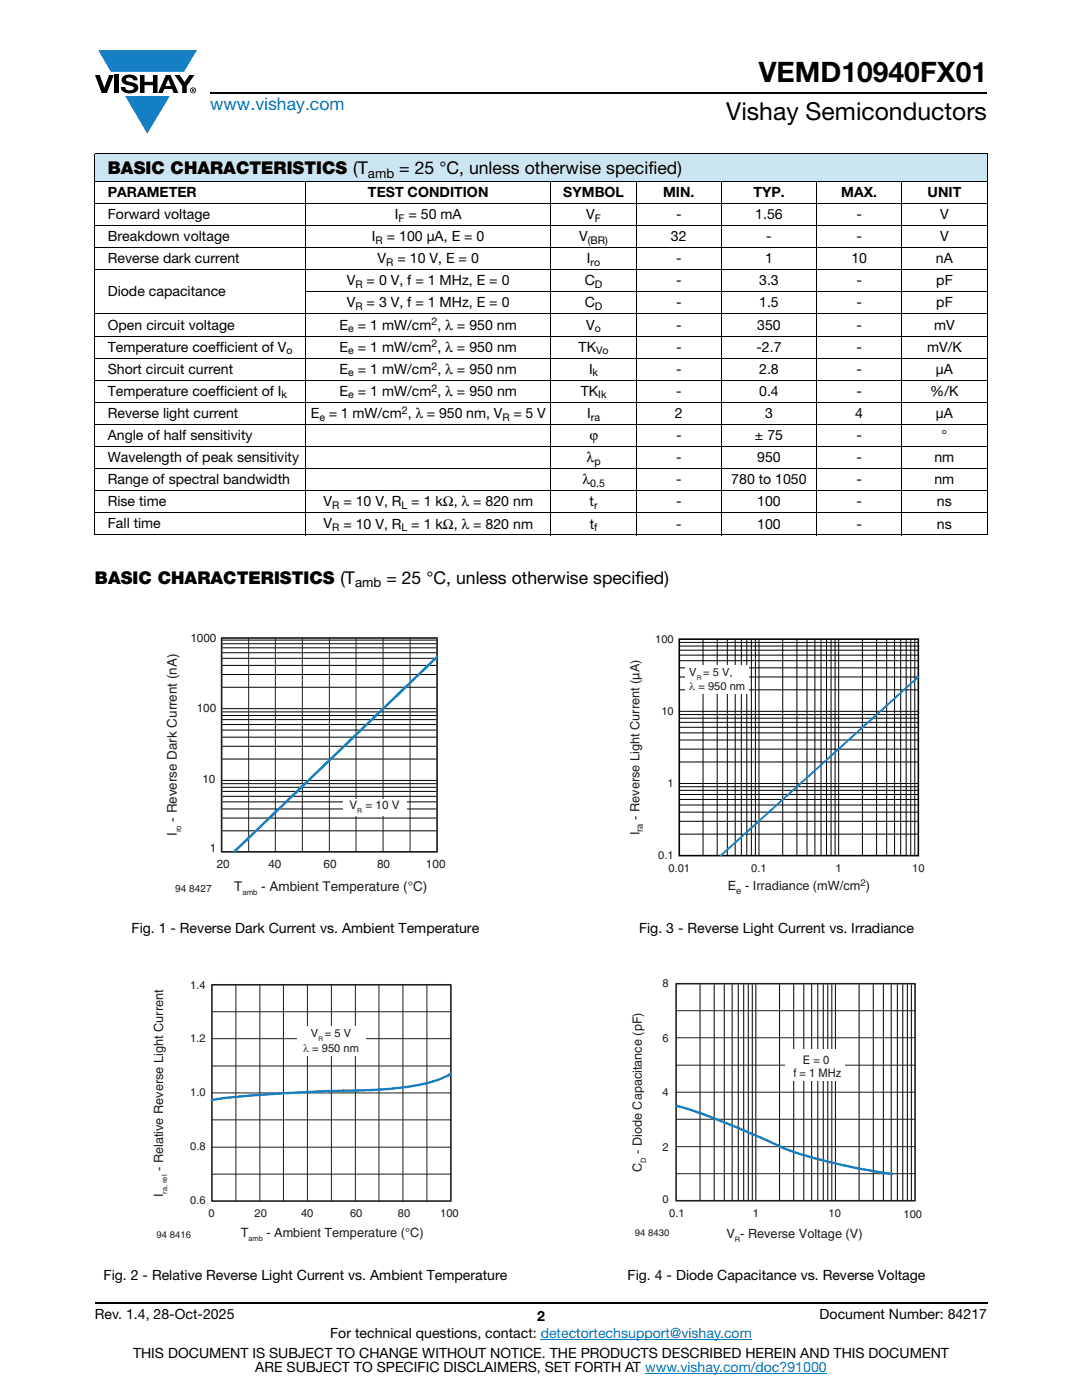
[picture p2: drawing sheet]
<svg xmlns="http://www.w3.org/2000/svg" width="216mm" height="279mm" viewBox="0 0 216 279" stroke-linecap="round" stroke-linejoin="round" font-family="sans-serif">
<defs><g id="words">
<text font-size="5.6" x="151.4" y="16.4">VEMD10940FX01</text>
<text font-size="4.9" x="144.9" y="24">Vishay Semiconductors</text>
<text font-size="3.5" fill="#007ec4" x="42" y="21.9">www.vishay.com</text>
<g font-size="3.5">
<text x="21.5" y="34.8">BASIC CHARACTERISTICS (T</text>
<text x="79.7" y="34.8">= 25 °C, unless otherwise specified)</text>
<text x="18.9" y="116.5">BASIC CHARACTERISTICS (T</text>
<text x="77.1" y="116.5">= 25 °C, unless otherwise specified)</text>
</g>
<g font-size="2.8">
<text x="21.5" y="39.3">PARAMETER</text>
<text x="73.4" y="39.3">TEST CONDITION</text>
<text x="112.4" y="39.3">SYMBOL</text>
<text x="132.3" y="39.3">MIN.</text>
<text x="150.3" y="39.3">TYP.</text>
<text x="167.9" y="39.3">MAX.</text>
<text x="185.1" y="39.3">UNIT</text>
<text x="21.5" y="43.7">Forward voltage</text>
<text x="78.8" y="43.7">I</text>
<text x="81.5" y="43.7">= 50 mA</text>
<text x="117" y="43.7">V</text>
<text x="134.9" y="43.7">-</text>
<text x="150.7" y="43.7">1.56</text>
<text x="170.9" y="43.7">-</text>
<text x="187.6" y="43.7">V</text>
<text x="21.5" y="48.1">Breakdown voltage</text>
<text x="21.5" y="52.6">Reverse dark current</text>
<text x="74.2" y="48.1">I</text>
<text x="75.4" y="52.6">V</text>
<text x="77.2" y="48.1">= 100 μA, E = 0</text>
<text x="79.3" y="52.6">= 10 V, E = 0</text>
<text x="115.6" y="48.1">V</text>
<text x="117.1" y="52.6">I</text>
<text x="133.9" y="48.1">32</text>
<text x="134.9" y="52.6">-</text>
<text x="152.7" y="52.6">1</text>
<text x="152.9" y="48.1">-</text>
<text x="169.9" y="52.6">10</text>
<text x="170.9" y="48.1">-</text>
<text x="186.8" y="52.6">nA</text>
<text x="187.6" y="48.1">V</text>
<text x="21.5" y="59.2">Diode capacitance</text>
<text x="69.2" y="57">V</text>
<text x="73.2" y="57">= 0 V, f = 1 MHz, E = 0</text>
<text x="116.7" y="57">C</text>
<text x="134.9" y="57">-</text>
<text x="151.5" y="57">3.3</text>
<text x="170.9" y="57">-</text>
<text x="186.8" y="57">pF</text>
<text x="21.5" y="65.8">Open circuit voltage</text>
<text x="67.8" y="65.8">E = 1 mW/cm , λ = 950 nm</text>
<text x="69.2" y="61.4">V</text>
<text x="73.2" y="61.4">= 3 V, f = 1 MHz, E = 0</text>
<text x="116.7" y="61.4">C</text>
<text x="117" y="65.8">V</text>
<text x="134.9" y="61.4">-</text>
<text x="134.9" y="65.8">-</text>
<text x="151.1" y="65.8">350</text>
<text x="151.5" y="61.4">1.5</text>
<text x="170.9" y="61.4">-</text>
<text x="170.9" y="65.8">-</text>
<text x="186.4" y="65.8">mV</text>
<text x="186.8" y="61.4">pF</text>
<text x="21.5" y="70.2">Temperature coefficient of V</text>
<text x="67.8" y="70.2">E = 1 mW/cm , λ = 950 nm</text>
<text x="115.5" y="70.2">TK</text>
<text x="134.9" y="70.2">-</text>
<text x="150.9" y="70.2">-2.7</text>
<text x="170.9" y="70.2">-</text>
<text x="185" y="70.2">mV/K</text>
<text x="21.5" y="74.6">Short circuit current</text>
<text x="67.8" y="74.6">E = 1 mW/cm , λ = 950 nm</text>
<text x="117.5" y="74.6">I</text>
<text x="134.9" y="74.6">-</text>
<text x="151.5" y="74.6">2.8</text>
<text x="170.9" y="74.6">-</text>
<text x="186.8" y="74.6">μA</text>
<text x="21.5" y="79">Temperature coefficient of I</text>
<text x="21.5" y="83.4">Reverse light current</text>
<text x="62" y="83.4">E = 1 mW/cm , λ = 950 nm, V</text>
<text x="67.8" y="79">E = 1 mW/cm , λ = 950 nm</text>
<text x="102.4" y="83.4">= 5 V</text>
<text x="115.9" y="79">TK</text>
<text x="117.2" y="83.4">I</text>
<text x="134.7" y="83.4">2</text>
<text x="134.9" y="79">-</text>
<text x="151.5" y="79">0.4</text>
<text x="152.7" y="83.4">3</text>
<text x="170.7" y="83.4">4</text>
<text x="170.9" y="79">-</text>
<text x="185.6" y="79">%/K</text>
<text x="186.8" y="83.4">μA</text>
<text x="21.5" y="87.8">Angle of half sensitivity</text>
<text x="117.6" y="87.8">ϕ</text>
<text x="134.9" y="87.8">-</text>
<text x="150.6" y="87.8">± 75</text>
<text x="170.9" y="87.8">-</text>
<text x="187.9" y="87.8">°</text>
<text x="21.5" y="92.2">Wavelength of peak sensitivity</text>
<text x="117.1" y="92.2">λ</text>
<text x="134.9" y="92.2">-</text>
<text x="151.1" y="92.2">950</text>
<text x="170.9" y="92.2">-</text>
<text x="186.5" y="92.2">nm</text>
<text x="21.5" y="96.6">Range of spectral bandwidth</text>
<text x="21.5" y="101">Rise time</text>
<text x="64.5" y="101">V</text>
<text x="68.5" y="101">= 10 V, R = 1 kΩ, λ = 820 nm</text>
<text x="116.2" y="96.6">λ</text>
<text x="117.6" y="101">t</text>
<text x="134.9" y="96.6">-</text>
<text x="134.9" y="101">-</text>
<text x="145.9" y="96.6">780 to 1050</text>
<text x="151.1" y="101">100</text>
<text x="170.9" y="96.6">-</text>
<text x="170.9" y="101">-</text>
<text x="186.5" y="96.6">nm</text>
<text x="187" y="101">ns</text>
<text x="21.5" y="105.5">Fall time</text>
<text x="64.5" y="105.5">V</text>
<text x="68.5" y="105.5">= 10 V, R = 1 kΩ, λ = 820 nm</text>
<text x="117.7" y="105.5">t</text>
<text x="134.9" y="105.5">-</text>
<text x="151.1" y="105.5">100</text>
<text x="170.9" y="105.5">-</text>
<text x="187" y="105.5">ns</text>
<text x="26.2" y="186.3">Fig. 1 - Reverse Dark Current vs. Ambient Temperature</text>
<text x="127.5" y="186.3">Fig. 3 - Reverse Light Current vs. Irradiance</text>
<text x="20.7" y="255.5">Fig. 2 - Relative Reverse Light Current vs. Ambient Temperature</text>
<text x="125.2" y="255.5">Fig. 4 - Diode Capacitance vs. Reverse Voltage</text>
<text x="18.9" y="263.3">Rev. 1.4, 28-Oct-2025</text>
<text x="107.2" y="263.6">2</text>
<text x="163.6" y="263.3">Document Number: 84217</text>
<text x="65.9" y="267.1">For technical questions, contact: detectortechsupport@vishay.com</text>
<text x="26.5" y="271">THIS DOCUMENT IS SUBJECT TO CHANGE WITHOUT NOTICE. THE PRODUCTS DESCRIBED HEREIN AND THIS DOCUMENT</text>
<text x="50.9" y="273.8">ARE SUBJECT TO SPECIFIC DISCLAIMERS, SET FORTH AT www.vishay.com/doc?91000</text>
</g>
<g font-size="2.7" fill="#201d1e">
<text x="35.3" y="166.9" transform="rotate(-90 35.3 166.9)">I</text>
<text x="35.3" y="164" transform="rotate(-90 35.3 164)">- Reverse Dark Current (nA)</text>
<text x="46.7" y="177.7">T</text>
<text x="52.1" y="177.7">- Ambient Temperature (°C)</text>
</g>
<g font-size="2.6">
<text x="73.4" y="35.5">amb</text>
<text x="70.9" y="117.2">amb</text>
</g>
<g font-size="2.5" fill="#201d1e">
<text x="127.6" y="166.7" transform="rotate(-90 127.6 166.7)">I</text>
<text x="127.6" y="163.6" transform="rotate(-90 127.6 163.6)">- Reverse Light Current (µA)</text>
<text x="145.2" y="177.7">E - Irradiance (mW/cm )</text>
<text x="32.5" y="233.7" transform="rotate(-90 32.5 233.7)">- Relative Reverse Light Current</text>
<text x="128.1" y="233.9" transform="rotate(-90 128.1 233.9)">C - Diode Capacitance (pF)</text>
<text x="32.5" y="238.9" transform="rotate(-90 32.5 238.9)">I</text>
<text x="48" y="246.8">T</text>
<text x="53.2" y="246.8">- Ambient Temperature (°C)</text>
<text x="144.9" y="247">V - Reverse Voltage (V)</text>
</g>
<g font-size="2.4" fill="#201d1e">
<text x="158.3" y="214.9">f = 1 MHz</text>
<text x="160.2" y="212.3">E = 0</text>
</g>
<g font-size="2.3" fill="#201d1e">
<text x="38" y="128.1">1000</text>
<text x="39.2" y="142">100</text>
<text x="40.4" y="156.2">10</text>
<text x="69.7" y="161.4">V</text>
<text x="72.9" y="161.4">= 10 V</text>
<text x="41.9" y="170.1">1</text>
<text x="43.3" y="173.3">20</text>
<text x="53.5" y="173.3">40</text>
<text x="64.6" y="173.3">60</text>
<text x="75.2" y="173.3">80</text>
<text x="85" y="173.2">100</text>
</g>
<g font-size="2.2" fill="#201d1e">
<text x="130.7" y="128.3">100</text>
<text x="137.5" y="137.6">λ = 950 nm</text>
<text x="137.5" y="134.9">V</text>
<text x="140.3" y="134.9">= 5 V,</text>
<text x="132" y="142.7">10</text>
<text x="133.2" y="157">1</text>
<text x="131.4" y="171.4">0.1</text>
<text x="133.4" y="174">0.01</text>
<text x="149.9" y="174">0.1</text>
<text x="166.7" y="174">1</text>
<text x="182" y="174.1">10</text>
<text x="38" y="197.3">1.4</text>
<text x="132.2" y="197.1">8</text>
<text x="38" y="207.9">1.2</text>
<text x="60.5" y="209.9">λ</text>
<text x="62" y="207">V = 5 V</text>
<text x="62.3" y="209.9">= 950 nm</text>
<text x="132.2" y="207.9">6</text>
<text x="38" y="218.8">1.0</text>
<text x="132.2" y="218.7">4</text>
<text x="38" y="229.6">0.8</text>
<text x="132.2" y="229.6">2</text>
<text x="38" y="240.3">0.6</text>
<text x="41.6" y="243">0</text>
<text x="50.8" y="242.9">20</text>
<text x="60.1" y="242.9">40</text>
<text x="69.9" y="242.9">60</text>
<text x="79.4" y="242.9">80</text>
<text x="87.8" y="242.9">100</text>
<text x="132.2" y="240">0</text>
<text x="133.5" y="242.9">0.1</text>
<text x="150.2" y="242.9">1</text>
<text x="165.3" y="242.9">10</text>
<text x="180.3" y="243">100</text>
</g>
<g font-size="2.1">
<text x="79.5" y="44.2">F</text>
<text x="118.7" y="44.2">F</text>
<text x="75" y="48.6">R</text>
<text x="77.1" y="53.1">R</text>
<text x="117.3" y="48.6">(BR)</text>
<text x="117.9" y="53.1">ro</text>
<text x="70.9" y="57.5">R</text>
<text x="118.7" y="57.5">D</text>
<text x="70.9" y="61.9">R</text>
<text x="86.1" y="64.9">2</text>
<text x="118.7" y="61.9">D</text>
<text x="57.2" y="70.7">o</text>
<text x="69.5" y="66.3">e</text>
<text x="69.5" y="70.7">e</text>
<text x="86.1" y="69.3">2</text>
<text x="118.7" y="66.3">o</text>
<text x="119" y="70.7">Vo</text>
<text x="69.5" y="75.1">e</text>
<text x="86.1" y="73.7">2</text>
<text x="118.3" y="75.1">k</text>
<text x="56.2" y="79.5">k</text>
<text x="63.7" y="83.9">e</text>
<text x="69.5" y="79.5">e</text>
<text x="80.2" y="82.6">2</text>
<text x="86.1" y="78.2">2</text>
<text x="100.3" y="83.9">R</text>
<text x="117.9" y="83.9">ra</text>
<text x="119.4" y="79.5">Ik</text>
<text x="118.6" y="92.8">p</text>
<text x="66.3" y="101.6">R</text>
<text x="80.1" y="101.6">L</text>
<text x="117.8" y="97.2">0.5</text>
<text x="118.5" y="101.6">r</text>
<text x="66.3" y="106">R</text>
<text x="80.1" y="106">L</text>
<text x="118.6" y="106">f</text>
</g>
<text font-size="2" fill="#201d1e" x="35" y="178">94 8427</text>
<g font-size="1.9" fill="#201d1e">
<text x="128.2" y="166" transform="rotate(-90 128.2 166)">ra</text>
<text x="146.9" y="178.3">e</text>
<text x="171.7" y="176.7">2</text>
<text x="31.2" y="247">94 8416</text>
<text x="126.7" y="246.7">94 8430</text>
</g>
<g font-size="1.6" fill="#201d1e">
<text x="36.2" y="166.1" transform="rotate(-90 36.2 166.1)">ro</text>
<text x="48.4" y="178.6">amb</text>
</g>
<g font-size="1.5" fill="#201d1e">
<text x="128.9" y="232.1" transform="rotate(-90 128.9 232.1)">D</text>
<text x="33.4" y="238.2" transform="rotate(-90 33.4 238.2)">ra, rel</text>
<text x="49.6" y="247.7">amb</text>
<text x="146.6" y="247.9">R</text>
</g>
<text font-size="1.4" fill="#201d1e" x="71.3" y="162.2">R</text>
<g font-size="1.3" fill="#201d1e">
<text x="139" y="135.7">R</text>
<text x="63.5" y="207.8">R</text>
</g>
</g></defs>
<g fill="#147fc3">
<path d="M19.6 10h19.7l-2.6 4.3h-1.1h-13.5z"/>
<path d="M25 19.2h8.9l-4.5 7.5z"/>
</g>
<g fill="#000">
<path d="M18.9 15h1l.9 2.5 1-2.5h.9l-1.4 3.6h-1zM22.9 15h.9v3.6h-.9zM24.6 15.3a2.1 2.1 0 0 1 2.8 .3l.1 .4h-.9a.79 .79 0 0 0-.7-.5 .79 .79 0 0 0-.8 .4l.3 .3 1 .2a1.08 1.08 0 0 1 1.2 1 1.08 1.08 0 0 1-1.1 1.2 1.73 1.73 0 0 1-2.4-1.2h.9a.96 .96 0 0 0 .8 .6 .96 .96 0 0 0 .9-.4 1.31 1.31 0 0 0-1.2-.6 1.03 1.03 0 0 1-1.1-.6 1.03 1.03 0 0 1 .2-1.1zM27.9 15h.9v1.3h1.7v-1.3h.9v3.6h-.9v-1.6h-1.7v1.6h-.9zM34.8 15h1.1l.9 1.4 1-1.4h1l-1.5 2.2v1.4h-.9v-1.4z"/>
<path d="M33.6 15.9l.5 1.3h-1.1zM33.1 15l-1.6 3.6h1l.3-.8h1.5l.3 .8h1l-1.6-3.6z"/>
<path d="M38.4 17.8h.2v.2h-.2zM38.3 17.7v.7h.1v-.3l.4 .3-.2-.3 .2-.2-.1-.2z"/>
<path d="M38.1 18a.46 .46 0 0 1 .9 0 .46 .46 0 0 1-.9 0zM37.9 18a.6 .6 0 0 0 1.2 0 .6 .6 0 0 0-1.2 0z"/>
</g>
<path d="M42 18.6h155M18.9 260h178.1" fill="none" stroke="#000" stroke-width=".36"/>
<path d="M107.9 267.3h42.1M128.7 274h36.3" fill="none" stroke="#007ec4" stroke-width=".2"/>
<path d="M18.9 30.7h178.1v5.5h-178.1z" fill="#cce5f3"/>
<g fill="#fff">
<path d="M18.9 36.2h42v4.4h-42z"/>
<path d="M60.9 36.2h49v4.4h-49z"/>
<path d="M109.9 36.2h17.1v4.4h-17.1z"/>
<path d="M127 36.2h17v4.4h-17z"/>
<path d="M144 36.2h19v4.4h-19z"/>
<path d="M163 36.2h17v4.4h-17z"/>
<path d="M180 36.2h17v4.4h-17z"/>
</g>
<g fill="none" stroke="#000" stroke-width=".2">
<path d="M18.9 30.7h178.1M18.9 36.2h178.1M18.9 30.8v75.9M60.9 36.1v70.7M109.9 36.1v70.7M127 36.1v70.7M144 36.1v70.7M163 36.1v70.7M180 36.1v70.7M197 30.8v75.9M18.9 40.6h178.1M18.9 45h178.1"/>
<path d="M18.9 49.4h178.1M18.9 53.8h178.1M60.9 58.3h136.1M18.9 62.7h178.1M18.9 67.1h178.1M18.9 71.5h178.1M18.9 75.9h178.1M18.9 80.3h178.1M18.9 84.7h178.1M18.9 89.1h178.1M18.9 93.5h178.1M18.9 97.9h178.1"/>
<path d="M18.9 102.3h178.1M18.9 106.8h178.1M44.4 137.2h42.7M44.4 134.6h42.7M44.4 132.8h42.7M44.4 131.4h42.7M44.4 128.5h42.7M44.4 129.3h42.7M44.4 130.3h42.7M44.4 127.7h42.7M44.4 141.4h42.7M44.4 155.8h42.7"/>
<path d="M44.4 151.5h42.7M44.4 148.9h42.7M44.4 147.1h42.7M44.4 145.7h42.7M44.4 142.8h42.7M44.4 143.6h42.7M44.4 144.6h42.7M44.4 142.1h42.7M44.4 157.1h42.7M44.4 157.9h42.7M44.4 158.9h42.7M44.4 156.4h42.7"/>
<path d="M44.4 165.8h42.7M44.4 163.3h42.7M44.4 161.4h42.7M44.4 160h42.7"/>
</g>
<path d="M44.2 127.3h43v42.7h-43z" fill="none" stroke="#201d1e" stroke-width=".34"/>
<path d="M49.6 127.3v42.7M54.9 127.3v42.7M60.3 127.3v42.7M65.7 127.3v42.7M71 127.3v42.7M76.4 127.3v42.7M81.8 127.3v42.7" fill="none" stroke="#201d1e" stroke-width=".2"/>
<path d="M87.2 131.1l-40.5 38.9" fill="none" stroke="#147fc3" stroke-width=".5"/>
<path d="M68.4 159.4h12.6v3.3h-12.6z" fill="#fff"/>
<path d="M42.3 196.5h47.7v43.2h-47.7z" fill="none" stroke="#201d1e" stroke-width=".32"/>
<g fill="none" stroke="#201d1e" stroke-width=".2">
<path d="M47.1 196.5v43.2M51.9 196.5v43.2M56.6 196.5v43.2M61.3 196.5v43.2M66.1 196.5v43.2M70.9 196.5v43.2M75.6 196.5v43.2M80.4 196.5v43.2M85.2 196.5v43.2M42.3 218.1h47.7M42.3 212.7h47.7M42.3 207.3h47.7"/>
<path d="M42.3 201.9h47.7M42.3 234.3h47.7M42.3 228.9h47.7M42.3 223.5h47.7"/>
</g>
<path d="M90 214.3a29 29 0 0 1-12 3l-5.4 .3a294.9 294.9 0 0 0-29.7 1.8l-.7 .2" fill="none" stroke="#147fc3" stroke-width=".48"/>
<path d="M59.2 204.8h13.7v6h-13.7z" fill="#fff"/>
<path d="M135.5 127.6h47.7v43.2h-47.7z" fill="none" stroke="#000" stroke-width=".32"/>
<g fill="none" stroke="#000" stroke-width=".2">
<path d="M135.5 137.7h47.7M135.5 135.1h47.7M135.5 133.3h47.7M135.5 131.9h47.7M135.5 128.9h47.7M135.5 129.8h47.7M135.5 130.7h47.7M135.5 128.2h47.7M140.3 127.6v43.2M143.1 127.6v43.2M145.1 127.6v43.2M146.7 127.6v43.2"/>
<path d="M147.9 127.6v43.2M149 127.6v43.2M149.9 127.6v43.2M150.7 127.6v43.2M151.4 127.6v43.2M156.2 127.6v43.2M159 127.6v43.2M161 127.6v43.2M162.6 127.6v43.2M163.8 127.6v43.2M164.9 127.6v43.2M165.8 127.6v43.2"/>
<path d="M166.6 127.6v43.2M167.3 127.6v43.2M172.1 127.6v43.2M174.9 127.6v43.2M176.9 127.6v43.2M178.5 127.6v43.2M179.7 127.6v43.2M180.8 127.6v43.2M181.7 127.6v43.2M182.5 127.6v43.2M135.5 157.7h47.7M135.5 158.6h47.7"/>
<path d="M135.5 159.5h47.7M135.5 157h47.7M135.5 156.4h47.7M135.5 152.1h47.7M135.5 149.5h47.7M135.5 147.7h47.7M135.5 146.3h47.7M135.5 143.3h47.7M135.5 144.2h47.7M135.5 145.1h47.7M135.5 142.6h47.7M135.5 142h47.7"/>
<path d="M135.5 166.5h47.7M135.5 163.9h47.7M135.5 162.1h47.7M135.5 160.7h47.7"/>
</g>
<path d="M136.7 132.8h12.8v5.6h-12.8z" fill="#fff"/>
<path d="M183.3 135.1l-39.5 35.7" fill="none" stroke="#147fc3" stroke-width=".38"/>
<g fill="none" stroke="#000" stroke-width=".2">
<path d="M139.7 196.4v43.2M142.5 196.4v43.2M144.5 196.4v43.2M146.1 196.4v43.2M147.3 196.4v43.2M148.4 196.4v43.2M149.3 196.4v43.2M150.1 196.4v43.2M150.8 196.4v43.2M155.6 196.4v43.2M158.4 196.4v43.2M160.4 196.4v43.2"/>
<path d="M162 196.4v43.2M163.2 196.4v43.2M164.3 196.4v43.2M165.2 196.4v43.2M166 196.4v43.2M166.7 196.4v43.2M171.4 196.4v43.2M174.3 196.4v43.2M176.3 196.4v43.2M177.8 196.4v43.2M179.1 196.4v43.2M180.1 196.4v43.2"/>
<path d="M181 196.4v43.2M181.9 196.4v43.2"/>
</g>
<path d="M134.9 196.3h47.7v43.3h-47.7z" fill="none" stroke="#201d1e" stroke-width=".32"/>
<path d="M134.9 218h47.7M134.9 212.6h47.7M134.9 207.1h47.7M134.9 201.7h47.7M134.9 234.2h47.7M134.9 228.8h47.7M134.9 223.4h47.7" fill="none" stroke="#201d1e" stroke-width=".2"/>
<path d="M134.9 220.7a147.2 147.2 0 0 1 21.4 8.4 107.1 107.1 0 0 0 21.8 5.2" fill="none" stroke="#147fc3" stroke-width=".48"/>
<path d="M156.7 209.5h11.8v6.3h-11.8z" fill="#fff"/>
<use href="#words"/>
</svg>
